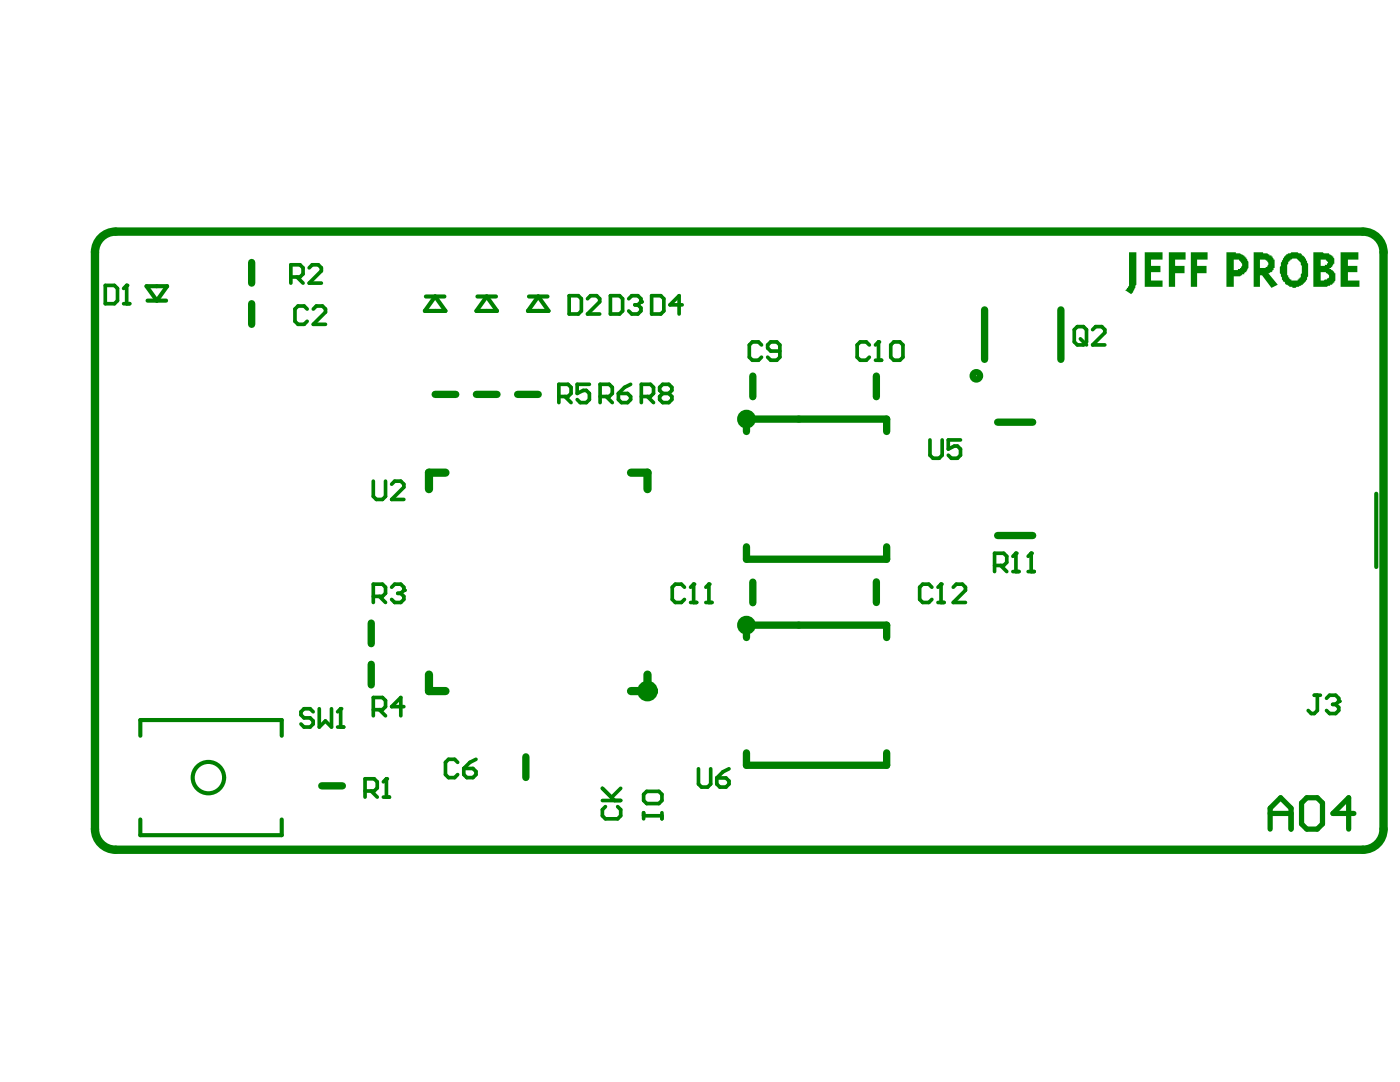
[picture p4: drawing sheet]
<svg xmlns="http://www.w3.org/2000/svg" width="279mm" height="216mm" viewBox="0 0 279 216" stroke-linecap="round" stroke-linejoin="round" font-family="sans-serif">
<path d="M29.2 57.1h4.2l-2.1 2.9zM29.4 60h3.8M85 59.2h3.7M86.8 59.2l2.1 2.8h-4.1zM95.3 59.2h3.7M97.1 59.2l2.1 2.8h-4.1zM105.6 59.2h3.7M107.4 59.2l2.1 2.8h-4.1zM274.7 98.5v14.6M28 146.8v-3.1h28.2v3.1M28 163.5v3.2h28.2v-3.2" fill="none" stroke="#008000" stroke-width=".82"/>
<g fill="none" stroke="#008000" stroke-width="1.5">
<path d="M50.2 52.4v4.1M50.2 60.6v4.1M86.8 78.7h4.2M95.1 78.7h4.1M103.3 78.7h4.1M150.2 75v4.2M174.9 75v4.2M196.5 61.8v9.9M211.7 61.8v9.9M149 86.1v-2.5h28v2.5M199.1 84.2h7M149 109.1v2.5h28v-2.5"/>
<path d="M150.2 116.2v4.1M174.9 116.1v4.1M199.1 106.9h7M74.1 124.3v4.1M74.1 132.6v4.1M149 127.2v-2.5h28v2.5M64.2 156.8h4.1M104.9 151v4.1M149 150.2v2.5h28v-2.5"/>
</g>
<path d="M88.9 94.3h-3.3v3.3M125.9 94.3h3.3v3.3M85.6 134.6v3.3h3.3M129.2 134.6v3.3h-3.3" fill="none" stroke="#008000" stroke-width="1.6"/>
<path d="M19 50.3v115.1M23.1 46.2h248.9M276.1 50.3v115.1M23.1 169.6h248.9" fill="none" stroke="#008000" stroke-width="1.7"/>
<path d="M21 56.9h1.8l.6 .7v2.4l-.6 .6h-1.8zM25.3 56.9v3.7M24.7 60.6h1.2" fill="none" stroke="#008000" stroke-width=".73"/>
<circle cx="25.3" cy="56.9" r=".37" fill="#008000"/>
<path d="M25.3 56.9l-.6 .7M136.6 117.2l-.6-.6h-1.2l-.6 .6v2.4l.6 .6h1.2l.6-.6M138.4 116.6v3.6M137.8 120.2h1.2" fill="none" stroke="#008000" stroke-width=".73"/>
<circle cx="138.4" cy="116.6" r=".37" fill="#008000"/>
<path d="M138.4 116.6l-.6 .6M141.5 116.6v3.6M140.9 120.2h1.2" fill="none" stroke="#008000" stroke-width=".73"/>
<circle cx="141.5" cy="116.6" r=".37" fill="#008000"/>
<path d="M152 68.8l-.6-.6h-1.2l-.7 .6v2.5l.7 .6h1.2l.6-.6M155.6 70.1h-1.8l-.6-.7v-.6l.6-.6h1.2l.6 .6v2.5l-.6 .6h-1.2l-.6-.6M141.5 116.6l-.6 .6M186 117.2l-.6-.6h-1.3l-.6 .6v2.4l.6 .6h1.3l.6-.6M187.8 116.6v3.6M187.2 120.2h1.2" fill="none" stroke="#008000" stroke-width=".73"/>
<circle cx="187.8" cy="116.6" r=".37" fill="#008000"/>
<g fill="none" stroke="#008000" stroke-width=".73">
<path d="M113.6 59h1.8l.6 .6v2.4l-.6 .7h-1.8zM117.2 59.6l.7-.6h1.2l.6 .6v.6l-2.5 2.5h2.5M130 59h1.9l.6 .6v2.4l-.6 .7h-1.9zM119.8 79.1h1.8l.6-.6v-1.2l-.6-.6h-1.8v3.6M121 79.1l1.2 1.2M123.4 78.5h1.8l.7 .6v.6l-.7 .6h-1.2l-.6-.6zM125.9 76.7l-1.3 .6-1.2 1.2M136.1 60.8h-2.4l1.8-1.8v3.7M214.4 65.8l.6-.6h1.2l.6 .6v2.4l-.6 .6h-1.2l-.6-.6zM215.6 67.6l1.2 1.2M218.1 65.8l.6-.6h1.2l.6 .6v.6l-2.4 2.4h2.4M185.6 87.8v3l.6 .6h1.2l.6-.6v-3"/>
<path d="M191.7 87.8h-2.5v1.8l1.3-.6h.6l.6 .6v1.2l-.6 .6h-1.2l-.7-.6M187.8 116.6l-.6 .6M190.2 117.2l.7-.6h1.2l.6 .6v.6l-2.5 2.4h2.5M198.5 112.8h1.8l.6-.6v-1.2l-.6-.6h-1.8v3.7M199.7 112.8l1.2 1.3M202.1 114.1h1.3M202.8 110.4v3.7M120.2 159.7h3.7M120.2 157.3l2.5 2.4M123.9 157.3l-1.9 1.8M128.4 158.5l.7-.6h2.4l.6 .6v1.2l-.6 .6h-2.4l-.7-.6zM120.8 161l-.6 .6v1.2l.6 .6h2.5l.6-.6v-1.2l-.6-.6"/>
<path d="M128.4 162.2v1.2M128.4 162.8h3.7M132.1 162.2v1.2"/>
</g>
<circle cx="202.8" cy="110.4" r=".37" fill="#008000"/>
<path d="M202.8 110.4l-.7 .6M205.2 114.1h1.2M205.8 110.4v3.7" fill="none" stroke="#008000" stroke-width=".73"/>
<circle cx="205.8" cy="110.4" r=".37" fill="#008000"/>
<path d="M205.8 110.4l-.6 .6M72.9 157.8h1.8l.6-.6v-1.2l-.6-.6h-1.8v3.7M74.1 157.8l1.2 1.3M76.5 159.1h1.2M77.1 155.4v3.7" fill="none" stroke="#008000" stroke-width=".73"/>
<circle cx="77.1" cy="155.4" r=".37" fill="#008000"/>
<path d="M74.5 119h1.8l.6-.6v-1.2l-.6-.6h-1.8v3.6M75.7 119l1.2 1.2M78.2 117.2l.6-.6h1.2l.6 .6v.6M74.5 141.6h1.8l.6-.6v-1.2l-.6-.6h-1.8v3.6M75.7 141.6l1.2 1.2M77.1 155.4l-.6 .6M80.6 141h-2.4l1.8-1.8v3.6M91.3 152.1l-.6-.6h-1.2l-.6 .6v2.5l.6 .6h1.2l.6-.6M92.6 153.3h1.8l.6 .6v.7l-.6 .6h-1.2l-.6-.6zM95 151.5l-1.2 .6-1.2 1.2" fill="none" stroke="#008000" stroke-width=".73"/>
<circle cx="80.6" cy="117.8" r=".37" fill="#008000"/>
<g fill="none" stroke="#008000" stroke-width=".73">
<path d="M58 55.3h1.9l.6-.6v-1.3l-.6-.6h-1.9v3.7M59.3 55.3l1.2 1.2M61.7 53.4l.6-.6h1.2l.6 .6v.7l-2.4 2.4h2.4M173.5 68.8l-.6-.6h-1.2l-.6 .6v2.5l.6 .6h1.2l.6-.6M174.7 71.9h1.2M175.3 68.2v3.7M74.5 96v3.1l.6 .6h1.2l.6-.6v-3.1M78.2 96.6l.6-.6h1.2l.6 .6v.6l-2.4 2.5h2.4M79.4 118.4h.6M80 118.4l.6 .6v.6l-.6 .6h-1.2l-.6-.6M80.6 117.8l-.6 .6M139.4 153.4v3l.6 .7h1.2l.6-.7v-3"/>
<path d="M143.1 155.2h1.8l.6 .6v.6l-.6 .7h-1.2l-.6-.7zM145.5 153.4l-1.2 .6-1.2 1.2"/>
</g>
<circle cx="175.3" cy="68.2" r=".37" fill="#008000"/>
<path d="M175.3 68.2l-.6 .6M177.8 68.8l.6-.6h1.2l.6 .6v2.5l-.6 .6h-1.2l-.6-.6zM262.3 138.7h1.2M262.9 138.7v3.1l-.6 .6h-.6l-.6-.6M264.7 139.3l.6-.6h1.3l.6 .6v.6" fill="none" stroke="#008000" stroke-width=".73"/>
<circle cx="267.2" cy="139.9" r=".37" fill="#008000"/>
<path d="M267.2 139.9l-.6 .7M62.5 142l-.6-.6h-1.2l-.6 .6v.6l.6 .6h1.2l.6 .7v.6l-.6 .6h-1.2l-.6-.6M63.7 141.4v3.7l1.2-1.2 1.3 1.2v-3.7M67.4 145.1h1.2M68 141.4v3.7M266 140.6h.6M266.6 140.6l.6 .6v.6l-.6 .6h-1.3l-.6-.6" fill="none" stroke="#008000" stroke-width=".73"/>
<circle cx="68" cy="141.4" r=".37" fill="#008000"/>
<g fill="none" stroke="#008000" stroke-width=".73">
<path d="M121.8 59h1.8l.7 .6v2.4l-.7 .7h-1.8zM125.5 59.6l.6-.6h1.2l.6 .6v.6M61.3 61.7l-.6-.6h-1.2l-.6 .6v2.4l.6 .6h1.2l.6-.6M62.5 61.7l.6-.6h1.3l.6 .6v.6l-2.5 2.4h2.5M111.5 79.1h1.9l.6-.6v-1.2l-.6-.6h-1.9v3.6M112.8 79.1l1.2 1.2M117.6 76.7h-2.4v1.8l1.2-.6h.6l.6 .6v1.2l-.6 .6h-1.2l-.6-.6M128 79.1h1.8l.6-.6v-1.2l-.6-.6h-1.8v3.6M129.2 79.1l1.2 1.2M132.3 78.5l-.7-.6v-.6l.7-.6h1.2l.6 .6v.6l-.6 .6M132.3 78.5l-.7 .6v.6l.7 .6h1.2l.6-.6v-.6l-.6-.6M132.3 78.5h1.2"/>
<path d="M68 141.4l-.6 .6"/>
</g>
<circle cx="127.9" cy="60.2" r=".37" fill="#008000"/>
<path d="M126.7 60.8h.6M127.3 60.8l.6 .6v.6l-.6 .7h-1.2l-.6-.7M127.9 60.2l-.6 .6" fill="none" stroke="#008000" stroke-width=".73"/>
<path d="M253.5 165.4v-4.1l2.1-2.1 2.1 2.1v4.1M253.5 162.3h4.2M259.8 160.2l1-1h2.1l1 1v4.2l-1 1h-2.1l-1-1zM270.2 162.3h-4.2l3.2-3.1v6.2" fill="none" stroke="#008000" stroke-width="1"/>
<g fill="#008000">
<path d="M225.3 50.3h1.5v6.5l-.2 .2a2.41 2.41 0 0 1-.9 1.7l-1.2-.8h.2l.6-.9z"/>
<path d="M228.5 50.3h3.5v1.5h-2.3v1.3h1.9v1.2h-1.9v1.7h2.3v1.2h-3.5z"/>
<path d="M233.3 50.3h3.3v1.5h-2.1v1.3h1.9v1.4h-1.9v2.7h-1.2z"/>
<path d="M237.7 50.3h3.3v1.5h-2.1v1.3h1.9v1.4h-1.9v2.7h-1.2z"/>
<path d="M267.5 50.3h3.6v1.5h-2.1v1.3h1.9v1.2h-1.9v1.7h2.3v1.2h-3.8z"/>
<path d="M246.2 51.8v2.1h.9v-.2h.4l.2-.4a.6 .6 0 0 0 .2-.6 .6 .6 0 0 0-.4-.5l-.2-.4zM244.8 50.3h1.8v.2h.9l.8 .5v.2h.2l.2 .4a2.15 2.15 0 0 1 .5 1.9l-.5 .8-.4 .2v.2h-.4v.2l-.4 .2h-1.3v2.1h-1.4z"/>
<path d="M251.4 51.8v1.7h1.1l.4-.2v-.2a.6 .6 0 0 0 .2-.6 .6 .6 0 0 0-.4-.5l-.2-.2zM250.2 50.3h1.9v.2h.8l.4 .3v.2h.4v.2h.3l.2 .6h.2v1.7h-.2v.4h-.2l-.3 .4-.6 .2 1.9 2.3-1.3 .6-1.8-2.5h-.5v2.3h-1.2z"/>
<path d="M257.1 52.2v.4l-.2 .2v2.1h.2v.5h.2l.2 .4h.2v.2h1.3l.2-.4 .4-.2v-.5a2.73 2.73 0 0 0-.8-3.3h-.9l-.4 .2v.2h-.2v.2zM256.3 51.2h.2l.2-.4 .4-.3h.4l.2-.2h1.3l.2 .2h.4l.2 .5h.2l.4 .4v.2h.2v.4h.3v.4l.2 .2v2.5l-.2 .3v.4l-.3 .4-.4 .2v.2h-.2v.2l-.8 .4h-.4l-.2 .2h-.7v-.2h-.6v-.2l-.6-.2-.4-.6h-.3l-.2-.4v-.4l-.2-.3v-.4l-.2-.2v-1.2l.2-.2v-.7z"/>
<path d="M263.6 51.8v1.3h.8v-.3h.4l.2-.6h-.2l-.2-.4zM263.6 54.3v1.7a2.35 2.35 0 0 0 1.6-.6 .63 .63 0 0 0-.6-.9v-.2zM262.1 50.3h1.9l.2 .2h1v.3l.9 .4 .2 .4v1h-.2l-.2 .7h-.2v.2l-.5 .2h.5v.2l.4 .2 .2 .4h.2v1.5l-.2 .4h-.2v.2h-.2v.2h-.4v.2h-.5l-.2 .2h-2.7z"/>
</g>
<path d="M23.1 46.2a4.1 4.1 0 0 0-4.1 4.1M272 46.2a4.1 4.1 0 0 1 4.1 4.1M19 165.4a4.1 4.1 0 0 0 4.1 4.2M276.1 165.4a4.1 4.1 0 0 1-4.1 4.2" fill="none" stroke="#008000" stroke-width="1.7"/>
<g fill="none" stroke="#008000" stroke-width="2.1">
<circle cx="149" cy="83.6" r=".82"/>
<circle cx="129.2" cy="137.9" r="1.03"/>
<circle cx="149" cy="124.7" r=".82"/>
</g>
<circle cx="41.6" cy="155.2" r="3.1" fill="none" stroke="#008000" stroke-width=".82"/>
<circle cx="194.9" cy="75" r=".74" fill="none" stroke="#008000" stroke-width="1.2"/>
</svg>
